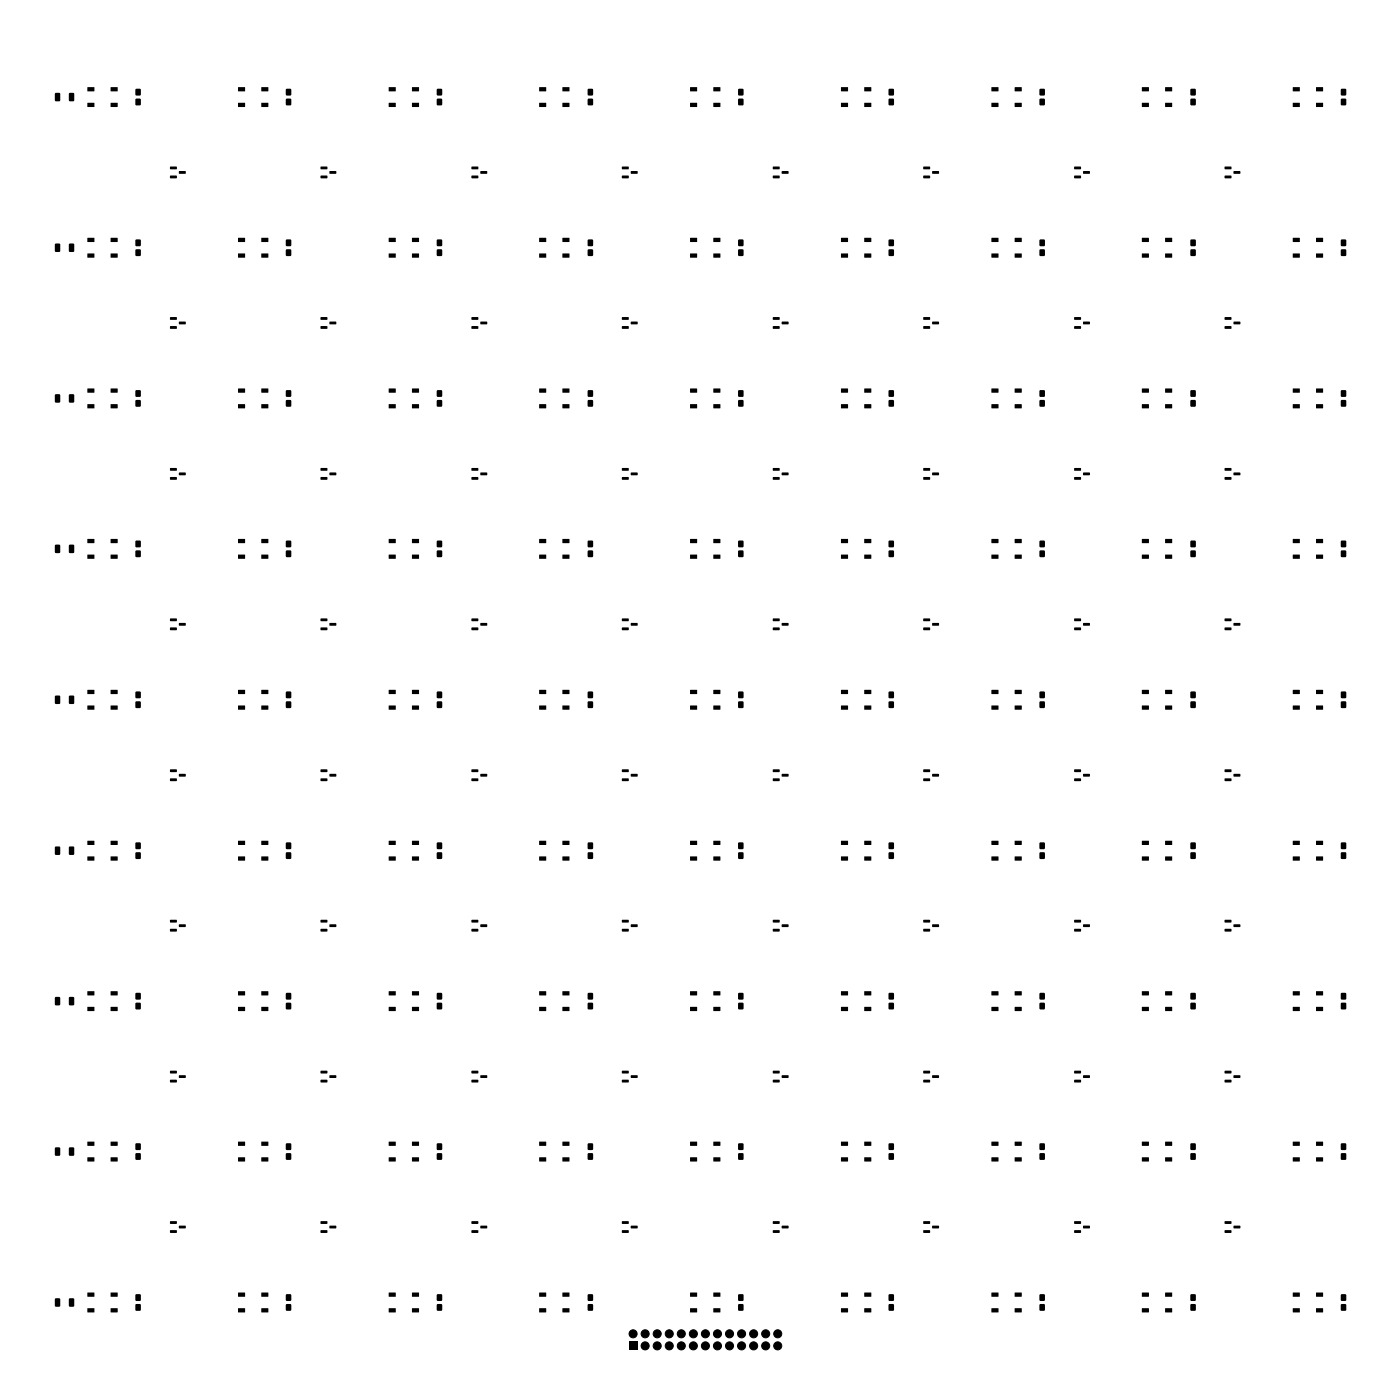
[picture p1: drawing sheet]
<svg xmlns="http://www.w3.org/2000/svg" width="295mm" height="295mm" viewBox="0 0 295 295" stroke-linecap="round" stroke-linejoin="round" font-family="sans-serif">
<g fill="#000">
<path d="M11.6 19.6h.8l.3 .1v1.4l-.2 .2-.7 .1-.2-.2zM14.6 19.6h.8l.2 .1 .1 1.4-.2 .2-.8 .1-.2-.2zM18.4 18.4h1.4l.1 .8h-1.4zM23.3 18.4h1.4l.1 .8h-1.4zM28.6 18.8h1v1.3h-1zM50.2 18.4h1.4v.8h-1.4zM55.1 18.4h1.4v.8h-1.4zM60.3 18.8h1v1.3h-1zM81.9 18.4h1.4l.1 .8h-1.4zM86.8 18.4h1.4l.1 .8h-1.4zM92.1 18.8h1v1.3h-1zM113.6 18.4h1.4l.1 .8h-1.4z"/>
<path d="M118.5 18.4h1.4l.1 .8h-1.4zM123.9 18.8h1v1.3h-1zM145.4 18.4h1.4l.1 .8h-1.4zM150.3 18.4h1.4l.1 .8h-1.4zM155.6 18.8h1v1.3h-1zM177.2 18.4h1.4l.1 .8h-1.4zM182.1 18.4h1.4l.1 .8h-1.4zM187.3 18.8h1v1.3h-1zM208.9 18.4h1.4l.1 .8h-1.4zM213.8 18.4h1.4l.1 .8h-1.4zM219.1 18.8h1v1.3h-1zM240.6 18.4h1.4l.1 .8h-1.4z"/>
<path d="M245.5 18.4h1.4l.1 .8h-1.4zM250.9 18.8h1v1.3h-1zM272.4 18.4h1.4l.1 .8h-1.4zM277.3 18.4h1.4l.1 .8h-1.4zM282.6 18.8h1v1.3h-1zM18.4 21.7h1.4l.1 .8h-1.4zM23.3 21.7h1.4l.1 .8h-1.4zM28.6 20.8h1v1.3h-1zM35.8 35.1h1.4l.1 .5-1.4 .1zM35.8 37h1.4l.1 .5-1.4 .1zM37.7 36.1l1.4-.1v.5l-1.3 .1zM50.2 21.7h1.4v.8h-1.4z"/>
<path d="M55.1 21.7h1.4v.8h-1.4zM60.3 20.8h1v1.3h-1zM67.6 35.1h1.3l.1 .5-1.4 .1zM67.6 37h1.3l.1 .5-1.4 .1zM69.4 36.1l1.4-.1 .1 .5-1.4 .1zM81.9 21.7h1.4l.1 .8h-1.4zM86.8 21.7h1.4l.1 .8h-1.4zM92.1 20.8h1v1.3h-1zM99.4 35.1h1.3l.1 .5-1.4 .1zM99.4 37h1.3l.1 .5-1.4 .1zM101.2 36.1l1.4-.1 .1 .5-1.4 .1zM113.6 21.7h1.4l.1 .8h-1.4z"/>
<path d="M118.5 21.7h1.4l.1 .8h-1.4zM123.9 20.8h1v1.3h-1zM131.1 35.1h1.3l.1 .5-1.4 .1zM131.1 37h1.3l.1 .5-1.4 .1zM132.9 36.1l1.4-.1 .1 .5-1.4 .1zM145.4 21.7h1.4l.1 .8h-1.4zM150.3 21.7h1.4l.1 .8h-1.4zM155.6 20.8h1v1.3h-1zM162.9 35.1h1.3l.1 .5-1.4 .1zM162.9 37h1.3l.1 .5-1.4 .1zM164.7 36.1l1.4-.1 .1 .5-1.4 .1zM177.2 21.7h1.4l.1 .8h-1.4z"/>
<path d="M182.1 21.7h1.4l.1 .8h-1.4zM187.3 20.8h1v1.3h-1zM194.6 35.1h1.3l.1 .5-1.4 .1zM194.6 37h1.3l.1 .5-1.4 .1zM196.4 36.1l1.4-.1 .1 .5-1.4 .1zM208.9 21.7h1.4l.1 .8h-1.4zM213.8 21.7h1.4l.1 .8h-1.4zM219.1 20.8h1v1.3h-1zM226.4 35.1h1.3l.1 .5-1.4 .1zM226.4 37h1.3l.1 .5-1.4 .1zM228.2 36.1l1.4-.1 .1 .5-1.4 .1zM240.6 21.7h1.4l.1 .8h-1.4z"/>
<path d="M245.5 21.7h1.4l.1 .8h-1.4zM250.9 20.8h1v1.3h-1zM258.1 35.1h1.3l.1 .5-1.4 .1zM258.1 37h1.3l.1 .5-1.4 .1zM259.9 36.1l1.4-.1 .1 .5-1.4 .1zM272.4 21.7h1.4l.1 .8h-1.4zM277.3 21.7h1.4l.1 .8h-1.4zM282.6 20.8h1v1.3h-1zM11.6 51.4l.8-.1 .3 .2v1.4l-.2 .2h-.7l-.2-.2zM14.6 51.4l.8-.1 .2 .2 .1 1.4-.2 .2h-.8l-.2-.2zM18.4 50.1h1.4l.1 .8-1.4 .1zM18.4 53.4h1.4l.1 .8-1.4 .1z"/>
<path d="M23.3 53.4h1.4l.1 .8-1.4 .1zM23.3 50.1h1.4l.1 .8-1.4 .1zM28.6 50.5h1v1.3h-1zM28.6 52.6h1v1.3h-1zM50.2 50.1h1.4v.8l-1.4 .1zM50.2 53.4h1.4v.8l-1.4 .1zM55.1 53.4h1.4v.8l-1.4 .1zM55.1 50.1h1.4v.8l-1.4 .1zM60.3 50.5h1v1.3h-1zM60.3 52.6h1v1.3h-1zM81.9 50.1h1.4l.1 .8-1.4 .1zM81.9 53.4h1.4l.1 .8-1.4 .1z"/>
<path d="M86.8 53.4h1.4l.1 .8-1.4 .1zM86.8 50.1h1.4l.1 .8-1.4 .1zM92.1 50.5h1v1.3h-1zM92.1 52.6h1v1.3h-1zM113.6 50.1h1.4l.1 .8-1.4 .1zM113.6 53.4h1.4l.1 .8-1.4 .1zM118.5 53.4h1.4l.1 .8-1.4 .1zM118.5 50.1h1.4l.1 .8-1.4 .1zM123.9 50.5h1v1.3h-1zM123.9 52.6h1v1.3h-1zM145.4 50.1h1.4l.1 .8-1.4 .1zM145.4 53.4h1.4l.1 .8-1.4 .1z"/>
<path d="M150.3 53.4h1.4l.1 .8-1.4 .1zM150.3 50.1h1.4l.1 .8-1.4 .1zM155.6 50.5h1v1.3h-1zM155.6 52.6h1v1.3h-1zM177.2 50.1h1.4l.1 .8-1.4 .1zM177.2 53.4h1.4l.1 .8-1.4 .1zM182.1 53.4h1.4l.1 .8-1.4 .1zM182.1 50.1h1.4l.1 .8-1.4 .1zM187.3 50.5h1v1.3h-1zM187.3 52.6h1v1.3h-1zM208.9 50.1h1.4l.1 .8-1.4 .1zM208.9 53.4h1.4l.1 .8-1.4 .1z"/>
<path d="M213.8 53.4h1.4l.1 .8-1.4 .1zM213.8 50.1h1.4l.1 .8-1.4 .1zM219.1 50.5h1v1.3h-1zM219.1 52.6h1v1.3h-1zM240.6 50.1h1.4l.1 .8-1.4 .1zM240.6 53.4h1.4l.1 .8-1.4 .1zM245.5 53.4h1.4l.1 .8-1.4 .1zM245.5 50.1h1.4l.1 .8-1.4 .1zM250.9 50.5h1v1.3h-1zM250.9 52.6h1v1.3h-1zM272.4 50.1h1.4l.1 .8-1.4 .1zM272.4 53.4h1.4l.1 .8-1.4 .1z"/>
<path d="M277.3 53.4h1.4l.1 .8-1.4 .1zM277.3 50.1h1.4l.1 .8-1.4 .1zM282.6 50.5h1v1.3h-1zM282.6 52.6h1v1.3h-1zM35.8 66.8h1.4l.1 .5-1.4 .1zM35.8 68.7h1.4l.1 .5-1.4 .1zM37.7 67.8h1.4v.5h-1.3zM67.6 66.8h1.3l.1 .5-1.4 .1zM67.6 68.7h1.3l.1 .5-1.4 .1zM69.4 67.8h1.4l.1 .5h-1.4zM99.4 66.8h1.3l.1 .5-1.4 .1zM99.4 68.7h1.3l.1 .5-1.4 .1z"/>
<path d="M101.2 67.8h1.4l.1 .5h-1.4zM131.1 66.8h1.3l.1 .5-1.4 .1zM131.1 68.7h1.3l.1 .5-1.4 .1zM132.9 67.8h1.4l.1 .5h-1.4zM162.9 66.8h1.3l.1 .5-1.4 .1zM162.9 68.7h1.3l.1 .5-1.4 .1zM164.7 67.8h1.4l.1 .5h-1.4zM194.6 66.8h1.3l.1 .5-1.4 .1zM194.6 68.7h1.3l.1 .5-1.4 .1zM196.4 67.8h1.4l.1 .5h-1.4zM226.4 66.8h1.3l.1 .5-1.4 .1zM226.4 68.7h1.3l.1 .5-1.4 .1z"/>
<path d="M228.2 67.8h1.4l.1 .5h-1.4zM258.1 66.8h1.3l.1 .5-1.4 .1zM258.1 68.7h1.3l.1 .5-1.4 .1zM259.9 67.8h1.4l.1 .5h-1.4zM11.6 83.1h.8l.3 .1v1.4l-.2 .2-.7 .1-.2-.2zM14.6 83.1h.8l.2 .1 .1 1.4-.2 .2-.8 .1-.2-.2zM18.4 81.9h1.4l.1 .8h-1.4zM18.4 85.2h1.4l.1 .8h-1.4zM23.3 85.2h1.4l.1 .8h-1.4zM23.3 81.9h1.4l.1 .8h-1.4zM28.6 82.3h1v1.3h-1zM28.6 84.3h1v1.3h-1z"/>
<path d="M35.8 98.6h1.4l.1 .5-1.4 .1zM37.7 99.6h1.4v.5h-1.3zM50.2 81.9h1.4v.8h-1.4zM50.2 85.2h1.4v.8h-1.4zM55.1 85.2h1.4v.8h-1.4zM55.1 81.9h1.4v.8h-1.4zM60.3 82.3h1v1.3h-1zM60.3 84.3h1v1.3h-1zM67.6 98.6h1.3l.1 .5-1.4 .1zM69.4 99.6h1.4l.1 .5h-1.4zM81.9 81.9h1.4l.1 .8h-1.4zM81.9 85.2h1.4l.1 .8h-1.4z"/>
<path d="M86.8 85.2h1.4l.1 .8h-1.4zM86.8 81.9h1.4l.1 .8h-1.4zM92.1 82.3h1v1.3h-1zM92.1 84.3h1v1.3h-1zM99.4 98.6h1.3l.1 .5-1.4 .1zM101.2 99.6h1.4l.1 .5h-1.4zM113.6 81.9h1.4l.1 .8h-1.4zM113.6 85.2h1.4l.1 .8h-1.4zM118.5 85.2h1.4l.1 .8h-1.4zM118.5 81.9h1.4l.1 .8h-1.4zM123.9 82.3h1v1.3h-1zM123.9 84.3h1v1.3h-1z"/>
<path d="M131.1 98.6h1.3l.1 .5-1.4 .1zM132.9 99.6h1.4l.1 .5h-1.4zM145.4 81.9h1.4l.1 .8h-1.4zM145.4 85.2h1.4l.1 .8h-1.4zM150.3 85.2h1.4l.1 .8h-1.4zM150.3 81.9h1.4l.1 .8h-1.4zM155.6 82.3h1v1.3h-1zM155.6 84.3h1v1.3h-1zM162.9 98.6h1.3l.1 .5-1.4 .1zM164.7 99.6h1.4l.1 .5h-1.4zM177.2 81.9h1.4l.1 .8h-1.4zM177.2 85.2h1.4l.1 .8h-1.4z"/>
<path d="M182.1 85.2h1.4l.1 .8h-1.4zM182.1 81.9h1.4l.1 .8h-1.4zM187.3 82.3h1v1.3h-1zM187.3 84.3h1v1.3h-1zM194.6 98.6h1.3l.1 .5-1.4 .1zM196.4 99.6h1.4l.1 .5h-1.4zM208.9 81.9h1.4l.1 .8h-1.4zM208.9 85.2h1.4l.1 .8h-1.4zM213.8 85.2h1.4l.1 .8h-1.4zM213.8 81.9h1.4l.1 .8h-1.4zM219.1 82.3h1v1.3h-1zM219.1 84.3h1v1.3h-1z"/>
<path d="M226.4 98.6h1.3l.1 .5-1.4 .1zM228.2 99.6h1.4l.1 .5h-1.4zM240.6 81.9h1.4l.1 .8h-1.4zM240.6 85.2h1.4l.1 .8h-1.4zM245.5 85.2h1.4l.1 .8h-1.4zM245.5 81.9h1.4l.1 .8h-1.4zM250.9 82.3h1v1.3h-1zM250.9 84.3h1v1.3h-1zM258.1 98.6h1.3l.1 .5-1.4 .1zM259.9 99.6h1.4l.1 .5h-1.4zM272.4 81.9h1.4l.1 .8h-1.4zM272.4 85.2h1.4l.1 .8h-1.4z"/>
<path d="M277.3 85.2h1.4l.1 .8h-1.4zM277.3 81.9h1.4l.1 .8h-1.4zM282.6 82.3h1v1.3h-1zM282.6 84.3h1v1.3h-1zM11.6 114.8h.8l.3 .1v1.4l-.2 .2-.7 .1-.2-.2zM14.6 114.8h.8l.2 .1 .1 1.4-.2 .2-.8 .1-.2-.2zM18.4 113.6h1.4l.1 .8h-1.4zM18.4 116.9h1.4l.1 .8h-1.4zM23.3 116.9h1.4l.1 .8h-1.4zM23.3 113.6h1.4l.1 .8h-1.4zM28.6 114h1v1.3h-1zM28.6 116h1v1.3h-1z"/>
<path d="M35.8 100.5h1.4l.1 .5-1.4 .1zM50.2 113.6h1.4v.8h-1.4zM50.2 116.9h1.4v.8h-1.4zM55.1 116.9h1.4v.8h-1.4zM55.1 113.6h1.4v.8h-1.4zM60.3 114h1v1.3h-1zM60.3 116h1v1.3h-1zM67.6 100.5h1.3l.1 .5-1.4 .1zM81.9 113.6h1.4l.1 .8h-1.4zM81.9 116.9h1.4l.1 .8h-1.4zM86.8 116.9h1.4l.1 .8h-1.4zM86.8 113.6h1.4l.1 .8h-1.4z"/>
<path d="M92.1 114h1v1.3h-1zM92.1 116h1v1.3h-1zM99.4 100.5h1.3l.1 .5-1.4 .1zM113.6 113.6h1.4l.1 .8h-1.4zM113.6 116.9h1.4l.1 .8h-1.4zM118.5 116.9h1.4l.1 .8h-1.4zM118.5 113.6h1.4l.1 .8h-1.4zM123.9 114h1v1.3h-1zM123.9 116h1v1.3h-1zM131.1 100.5h1.3l.1 .5-1.4 .1zM145.4 113.6h1.4l.1 .8h-1.4zM145.4 116.9h1.4l.1 .8h-1.4z"/>
<path d="M150.3 116.9h1.4l.1 .8h-1.4zM150.3 113.6h1.4l.1 .8h-1.4zM155.6 114h1v1.3h-1zM155.6 116h1v1.3h-1zM162.9 100.5h1.3l.1 .5-1.4 .1zM177.2 113.6h1.4l.1 .8h-1.4zM177.2 116.9h1.4l.1 .8h-1.4zM182.1 116.9h1.4l.1 .8h-1.4zM182.1 113.6h1.4l.1 .8h-1.4zM187.3 114h1v1.3h-1zM187.3 116h1v1.3h-1zM194.6 100.5h1.3l.1 .5-1.4 .1z"/>
<path d="M208.9 113.6h1.4l.1 .8h-1.4zM208.9 116.9h1.4l.1 .8h-1.4zM213.8 116.9h1.4l.1 .8h-1.4zM213.8 113.6h1.4l.1 .8h-1.4zM219.1 114h1v1.3h-1zM219.1 116h1v1.3h-1zM226.4 100.5h1.3l.1 .5-1.4 .1zM240.6 113.6h1.4l.1 .8h-1.4zM240.6 116.9h1.4l.1 .8h-1.4zM245.5 116.9h1.4l.1 .8h-1.4zM245.5 113.6h1.4l.1 .8h-1.4zM250.9 114h1v1.3h-1z"/>
<path d="M250.9 116h1v1.3h-1zM258.1 100.5h1.3l.1 .5-1.4 .1zM272.4 113.6h1.4l.1 .8h-1.4zM272.4 116.9h1.4l.1 .8h-1.4zM277.3 116.9h1.4l.1 .8h-1.4zM277.3 113.6h1.4l.1 .8h-1.4zM282.6 114h1v1.3h-1zM282.6 116h1v1.3h-1zM35.8 130.3h1.4l.1 .5-1.4 .1zM35.8 132.2h1.4l.1 .5-1.4 .1zM37.7 131.3h1.4v.5h-1.3zM67.6 130.3h1.3l.1 .5-1.4 .1z"/>
<path d="M67.6 132.2h1.3l.1 .5-1.4 .1zM69.4 131.3h1.4l.1 .5h-1.4zM99.4 130.3h1.3l.1 .5-1.4 .1zM99.4 132.2h1.3l.1 .5-1.4 .1zM101.2 131.3h1.4l.1 .5h-1.4zM131.1 130.3h1.3l.1 .5-1.4 .1zM131.1 132.2h1.3l.1 .5-1.4 .1zM132.9 131.3h1.4l.1 .5h-1.4zM162.9 130.3h1.3l.1 .5-1.4 .1zM162.9 132.2h1.3l.1 .5-1.4 .1zM164.7 131.3h1.4l.1 .5h-1.4zM194.6 130.3h1.3l.1 .5-1.4 .1z"/>
<path d="M194.6 132.2h1.3l.1 .5-1.4 .1zM196.4 131.3h1.4l.1 .5h-1.4zM226.4 130.3h1.3l.1 .5-1.4 .1zM226.4 132.2h1.3l.1 .5-1.4 .1zM228.2 131.3h1.4l.1 .5h-1.4zM258.1 130.3h1.3l.1 .5-1.4 .1zM258.1 132.2h1.3l.1 .5-1.4 .1zM259.9 131.3h1.4l.1 .5h-1.4zM11.6 146.6h.8l.3 .1v1.4l-.2 .2-.7 .1-.2-.2zM14.6 146.6h.8l.2 .1 .1 1.4-.2 .2-.8 .1-.2-.2zM18.4 145.4h1.4l.1 .8h-1.4zM18.4 148.7h1.4l.1 .8h-1.4z"/>
<path d="M23.3 148.7h1.4l.1 .8h-1.4zM23.3 145.4h1.4l.1 .8h-1.4zM28.6 145.8h1v1.3h-1zM28.6 147.8h1v1.3h-1zM50.2 145.4h1.4v.8h-1.4zM50.2 148.7h1.4v.8h-1.4zM55.1 148.7h1.4v.8h-1.4zM55.1 145.4h1.4v.8h-1.4zM60.3 145.8h1v1.3h-1zM60.3 147.8h1v1.3h-1zM81.9 145.4h1.4l.1 .8h-1.4zM81.9 148.7h1.4l.1 .8h-1.4z"/>
<path d="M86.8 148.7h1.4l.1 .8h-1.4zM86.8 145.4h1.4l.1 .8h-1.4zM92.1 145.8h1v1.3h-1zM92.1 147.8h1v1.3h-1zM113.6 145.4h1.4l.1 .8h-1.4zM113.6 148.7h1.4l.1 .8h-1.4zM118.5 148.7h1.4l.1 .8h-1.4zM118.5 145.4h1.4l.1 .8h-1.4zM123.9 145.8h1v1.3h-1zM123.9 147.8h1v1.3h-1zM145.4 145.4h1.4l.1 .8h-1.4zM145.4 148.7h1.4l.1 .8h-1.4z"/>
<path d="M150.3 148.7h1.4l.1 .8h-1.4zM150.3 145.4h1.4l.1 .8h-1.4zM155.6 145.8h1v1.3h-1zM155.6 147.8h1v1.3h-1zM177.2 145.4h1.4l.1 .8h-1.4zM177.2 148.7h1.4l.1 .8h-1.4zM182.1 148.7h1.4l.1 .8h-1.4zM182.1 145.4h1.4l.1 .8h-1.4zM187.3 145.8h1v1.3h-1zM187.3 147.8h1v1.3h-1zM208.9 145.4h1.4l.1 .8h-1.4zM208.9 148.7h1.4l.1 .8h-1.4z"/>
<path d="M213.8 148.7h1.4l.1 .8h-1.4zM213.8 145.4h1.4l.1 .8h-1.4zM219.1 145.8h1v1.3h-1zM219.1 147.8h1v1.3h-1zM240.6 145.4h1.4l.1 .8h-1.4zM240.6 148.7h1.4l.1 .8h-1.4zM245.5 148.7h1.4l.1 .8h-1.4zM245.5 145.4h1.4l.1 .8h-1.4zM250.9 145.8h1v1.3h-1zM250.9 147.8h1v1.3h-1zM272.4 145.4h1.4l.1 .8h-1.4zM272.4 148.7h1.4l.1 .8h-1.4z"/>
<path d="M277.3 148.7h1.4l.1 .8h-1.4zM277.3 145.4h1.4l.1 .8h-1.4zM282.6 145.8h1v1.3h-1zM282.6 147.8h1v1.3h-1zM11.6 178.4h.8l.3 .1v1.4l-.2 .2-.7 .1-.2-.2zM14.6 178.4h.8l.2 .1 .1 1.4-.2 .2-.8 .1-.2-.2zM18.4 177.2h1.4l.1 .8h-1.4zM23.3 177.2h1.4l.1 .8h-1.4zM28.6 177.6h1v1.3h-1zM28.6 179.6h1v1.3h-1zM35.8 162.1h1.4l.1 .5-1.4 .1zM35.8 164h1.4l.1 .5-1.4 .1z"/>
<path d="M37.7 163.1h1.4v.5h-1.3zM50.2 177.2h1.4v.8h-1.4zM55.1 177.2h1.4v.8h-1.4zM60.3 177.6h1v1.3h-1zM60.3 179.6h1v1.3h-1zM67.6 162.1h1.3l.1 .5-1.4 .1zM67.6 164h1.3l.1 .5-1.4 .1zM69.4 163.1h1.4l.1 .5h-1.4zM81.9 177.2h1.4l.1 .8h-1.4zM86.8 177.2h1.4l.1 .8h-1.4zM92.1 177.6h1v1.3h-1zM92.1 179.6h1v1.3h-1z"/>
<path d="M99.4 162.1h1.3l.1 .5-1.4 .1zM99.4 164h1.3l.1 .5-1.4 .1zM101.2 163.1h1.4l.1 .5h-1.4zM113.6 177.2h1.4l.1 .8h-1.4zM118.5 177.2h1.4l.1 .8h-1.4zM123.9 177.6h1v1.3h-1zM123.9 179.6h1v1.3h-1zM131.1 162.1h1.3l.1 .5-1.4 .1zM131.1 164h1.3l.1 .5-1.4 .1zM132.9 163.1h1.4l.1 .5h-1.4zM145.4 177.2h1.4l.1 .8h-1.4zM150.3 177.2h1.4l.1 .8h-1.4z"/>
<path d="M155.6 177.6h1v1.3h-1zM155.6 179.6h1v1.3h-1zM162.9 162.1h1.3l.1 .5-1.4 .1zM162.9 164h1.3l.1 .5-1.4 .1zM164.7 163.1h1.4l.1 .5h-1.4zM177.2 177.2h1.4l.1 .8h-1.4zM182.1 177.2h1.4l.1 .8h-1.4zM187.3 177.6h1v1.3h-1zM187.3 179.6h1v1.3h-1zM194.6 162.1h1.3l.1 .5-1.4 .1zM194.6 164h1.3l.1 .5-1.4 .1zM196.4 163.1h1.4l.1 .5h-1.4z"/>
<path d="M208.9 177.2h1.4l.1 .8h-1.4zM213.8 177.2h1.4l.1 .8h-1.4zM219.1 177.6h1v1.3h-1zM219.1 179.6h1v1.3h-1zM226.4 162.1h1.3l.1 .5-1.4 .1zM226.4 164h1.3l.1 .5-1.4 .1zM228.2 163.1h1.4l.1 .5h-1.4zM240.6 177.2h1.4l.1 .8h-1.4zM245.5 177.2h1.4l.1 .8h-1.4zM250.9 177.6h1v1.3h-1zM250.9 179.6h1v1.3h-1zM258.1 162.1h1.3l.1 .5-1.4 .1z"/>
<path d="M258.1 164h1.3l.1 .5-1.4 .1zM259.9 163.1h1.4l.1 .5h-1.4zM272.4 177.2h1.4l.1 .8h-1.4zM277.3 177.2h1.4l.1 .8h-1.4zM282.6 177.6h1v1.3h-1zM282.6 179.6h1v1.3h-1zM18.4 180.5h1.4l.1 .8h-1.4zM23.3 180.5h1.4l.1 .8h-1.4zM35.8 193.8h1.4l.1 .5-1.4 .1zM35.8 195.7h1.4l.1 .5-1.4 .1zM37.7 194.8h1.4v.5h-1.3zM50.2 180.5h1.4v.8h-1.4z"/>
<path d="M55.1 180.5h1.4v.8h-1.4zM67.6 193.8h1.3l.1 .5-1.4 .1zM67.6 195.7h1.3l.1 .5-1.4 .1zM69.4 194.8h1.4l.1 .5h-1.4zM81.9 180.5h1.4l.1 .8h-1.4zM86.8 180.5h1.4l.1 .8h-1.4zM99.4 193.8h1.3l.1 .5-1.4 .1zM99.4 195.7h1.3l.1 .5-1.4 .1zM101.2 194.8h1.4l.1 .5h-1.4zM113.6 180.5h1.4l.1 .8h-1.4zM118.5 180.5h1.4l.1 .8h-1.4zM131.1 193.8h1.3l.1 .5-1.4 .1z"/>
<path d="M131.1 195.7h1.3l.1 .5-1.4 .1zM132.9 194.8h1.4l.1 .5h-1.4zM145.4 180.5h1.4l.1 .8h-1.4zM150.3 180.5h1.4l.1 .8h-1.4zM162.9 193.8h1.3l.1 .5-1.4 .1zM162.9 195.7h1.3l.1 .5-1.4 .1zM164.7 194.8h1.4l.1 .5h-1.4zM177.2 180.5h1.4l.1 .8h-1.4zM182.1 180.5h1.4l.1 .8h-1.4zM194.6 193.8h1.3l.1 .5-1.4 .1zM194.6 195.7h1.3l.1 .5-1.4 .1zM196.4 194.8h1.4l.1 .5h-1.4z"/>
<path d="M208.9 180.5h1.4l.1 .8h-1.4zM213.8 180.5h1.4l.1 .8h-1.4zM226.4 193.8h1.3l.1 .5-1.4 .1zM226.4 195.7h1.3l.1 .5-1.4 .1zM228.2 194.8h1.4l.1 .5h-1.4zM240.6 180.5h1.4l.1 .8h-1.4zM245.5 180.5h1.4l.1 .8h-1.4zM258.1 193.8h1.3l.1 .5-1.4 .1zM258.1 195.7h1.3l.1 .5-1.4 .1zM259.9 194.8h1.4l.1 .5h-1.4zM272.4 180.5h1.4l.1 .8h-1.4zM277.3 180.5h1.4l.1 .8h-1.4z"/>
<path d="M11.6 210.1h.8l.3 .1v1.4l-.2 .2-.7 .1-.2-.2zM14.6 210.1h.8l.2 .1 .1 1.4-.2 .2-.8 .1-.2-.2zM18.4 208.9h1.4l.1 .8h-1.4zM18.4 212.2h1.4l.1 .8h-1.4zM23.3 212.2h1.4l.1 .8h-1.4zM23.3 208.9h1.4l.1 .8h-1.4zM28.6 209.3h1v1.3h-1zM28.6 211.3h1v1.3h-1zM50.2 208.9h1.4v.8h-1.4zM50.2 212.2h1.4v.8h-1.4zM55.1 212.2h1.4v.8h-1.4zM55.1 208.9h1.4v.8h-1.4z"/>
<path d="M60.3 209.3h1v1.3h-1zM60.3 211.3h1v1.3h-1zM81.9 208.9h1.4l.1 .8h-1.4zM81.9 212.2h1.4l.1 .8h-1.4zM86.8 212.2h1.4l.1 .8h-1.4zM86.8 208.9h1.4l.1 .8h-1.4zM92.1 209.3h1v1.3h-1zM92.1 211.3h1v1.3h-1zM113.6 208.9h1.4l.1 .8h-1.4zM113.6 212.2h1.4l.1 .8h-1.4zM118.5 212.2h1.4l.1 .8h-1.4zM118.5 208.9h1.4l.1 .8h-1.4z"/>
<path d="M123.9 209.3h1v1.3h-1zM123.9 211.3h1v1.3h-1zM145.4 208.9h1.4l.1 .8h-1.4zM145.4 212.2h1.4l.1 .8h-1.4zM150.3 212.2h1.4l.1 .8h-1.4zM150.3 208.9h1.4l.1 .8h-1.4zM155.6 209.3h1v1.3h-1zM155.6 211.3h1v1.3h-1zM177.2 208.9h1.4l.1 .8h-1.4zM177.2 212.2h1.4l.1 .8h-1.4zM182.1 212.2h1.4l.1 .8h-1.4zM182.1 208.9h1.4l.1 .8h-1.4z"/>
<path d="M187.3 209.3h1v1.3h-1zM187.3 211.3h1v1.3h-1zM208.9 208.9h1.4l.1 .8h-1.4zM208.9 212.2h1.4l.1 .8h-1.4zM213.8 212.2h1.4l.1 .8h-1.4zM213.8 208.9h1.4l.1 .8h-1.4zM219.1 209.3h1v1.3h-1zM219.1 211.3h1v1.3h-1zM240.6 208.9h1.4l.1 .8h-1.4zM240.6 212.2h1.4l.1 .8h-1.4zM245.5 212.2h1.4l.1 .8h-1.4zM245.5 208.9h1.4l.1 .8h-1.4z"/>
<path d="M250.9 209.3h1v1.3h-1zM250.9 211.3h1v1.3h-1zM272.4 208.9h1.4l.1 .8h-1.4zM272.4 212.2h1.4l.1 .8h-1.4zM277.3 212.2h1.4l.1 .8h-1.4zM277.3 208.9h1.4l.1 .8h-1.4zM282.6 209.3h1v1.3h-1zM282.6 211.3h1v1.3h-1zM35.8 225.6h1.4l.1 .5-1.4 .1zM35.8 227.5h1.4l.1 .5-1.4 .1zM37.7 226.6h1.4v.5h-1.3zM67.6 225.6h1.3l.1 .5-1.4 .1z"/>
<path d="M67.6 227.5h1.3l.1 .5-1.4 .1zM69.4 226.6h1.4l.1 .5h-1.4zM99.4 225.6h1.3l.1 .5-1.4 .1zM99.4 227.5h1.3l.1 .5-1.4 .1zM101.2 226.6h1.4l.1 .5h-1.4zM131.1 225.6h1.3l.1 .5-1.4 .1zM131.1 227.5h1.3l.1 .5-1.4 .1zM132.9 226.6h1.4l.1 .5h-1.4zM162.9 225.6h1.3l.1 .5-1.4 .1zM162.9 227.5h1.3l.1 .5-1.4 .1zM164.7 226.6h1.4l.1 .5h-1.4zM194.6 225.6h1.3l.1 .5-1.4 .1z"/>
<path d="M194.6 227.5h1.3l.1 .5-1.4 .1zM196.4 226.6h1.4l.1 .5h-1.4zM226.4 225.6h1.3l.1 .5-1.4 .1zM226.4 227.5h1.3l.1 .5-1.4 .1zM228.2 226.6h1.4l.1 .5h-1.4zM258.1 225.6h1.3l.1 .5-1.4 .1zM258.1 227.5h1.3l.1 .5-1.4 .1zM259.9 226.6h1.4l.1 .5h-1.4zM11.6 241.8h.8l.3 .1v1.4l-.2 .2-.7 .1-.2-.2zM14.6 241.8h.8l.2 .1 .1 1.4-.2 .2-.8 .1-.2-.2zM18.4 240.6h1.4l.1 .8h-1.4zM18.4 243.9h1.4l.1 .8h-1.4z"/>
<path d="M23.3 243.9h1.4l.1 .8h-1.4zM23.3 240.6h1.4l.1 .8h-1.4zM28.6 241h1v1.3h-1zM28.6 243h1v1.3h-1zM35.8 257.3h1.4l.1 .5-1.4 .1zM35.8 259.2h1.4l.1 .5-1.4 .1zM37.7 258.3h1.4v.5h-1.3zM50.2 240.6h1.4v.8h-1.4zM50.2 243.9h1.4v.8h-1.4zM55.1 243.9h1.4v.8h-1.4zM55.1 240.6h1.4v.8h-1.4zM60.3 241h1v1.3h-1z"/>
<path d="M60.3 243h1v1.3h-1zM67.6 257.3h1.3l.1 .5-1.4 .1zM67.6 259.2h1.3l.1 .5-1.4 .1zM69.4 258.3h1.4l.1 .5h-1.4zM81.9 240.6h1.4l.1 .8h-1.4zM81.9 243.9h1.4l.1 .8h-1.4zM86.8 243.9h1.4l.1 .8h-1.4zM86.8 240.6h1.4l.1 .8h-1.4zM92.1 241h1v1.3h-1zM92.1 243h1v1.3h-1zM99.4 257.3h1.3l.1 .5-1.4 .1zM99.4 259.2h1.3l.1 .5-1.4 .1z"/>
<path d="M101.2 258.3h1.4l.1 .5h-1.4zM113.6 240.6h1.4l.1 .8h-1.4zM113.6 243.9h1.4l.1 .8h-1.4zM118.5 243.9h1.4l.1 .8h-1.4zM118.5 240.6h1.4l.1 .8h-1.4zM123.9 241h1v1.3h-1zM123.9 243h1v1.3h-1zM131.1 257.3h1.3l.1 .5-1.4 .1zM131.1 259.2h1.3l.1 .5-1.4 .1zM132.9 258.3h1.4l.1 .5h-1.4zM145.4 240.6h1.4l.1 .8h-1.4zM145.4 243.9h1.4l.1 .8h-1.4z"/>
<path d="M150.3 243.9h1.4l.1 .8h-1.4zM150.3 240.6h1.4l.1 .8h-1.4zM155.6 241h1v1.3h-1zM155.6 243h1v1.3h-1zM162.9 257.3h1.3l.1 .5-1.4 .1zM162.9 259.2h1.3l.1 .5-1.4 .1zM164.7 258.3h1.4l.1 .5h-1.4zM177.2 240.6h1.4l.1 .8h-1.4zM177.2 243.9h1.4l.1 .8h-1.4zM182.1 243.9h1.4l.1 .8h-1.4zM182.1 240.6h1.4l.1 .8h-1.4zM187.3 241h1v1.3h-1z"/>
<path d="M187.3 243h1v1.3h-1zM194.6 257.3h1.3l.1 .5-1.4 .1zM194.6 259.2h1.3l.1 .5-1.4 .1zM196.4 258.3h1.4l.1 .5h-1.4zM208.9 240.6h1.4l.1 .8h-1.4zM208.9 243.9h1.4l.1 .8h-1.4zM213.8 243.9h1.4l.1 .8h-1.4zM213.8 240.6h1.4l.1 .8h-1.4zM219.1 241h1v1.3h-1zM219.1 243h1v1.3h-1zM226.4 257.3h1.3l.1 .5-1.4 .1zM226.4 259.2h1.3l.1 .5-1.4 .1z"/>
<path d="M228.2 258.3h1.4l.1 .5h-1.4zM240.6 240.6h1.4l.1 .8h-1.4zM240.6 243.9h1.4l.1 .8h-1.4zM245.5 243.9h1.4l.1 .8h-1.4zM245.5 240.6h1.4l.1 .8h-1.4zM250.9 241h1v1.3h-1zM250.9 243h1v1.3h-1zM258.1 257.3h1.3l.1 .5-1.4 .1zM258.1 259.2h1.3l.1 .5-1.4 .1zM259.9 258.3h1.4l.1 .5h-1.4zM272.4 240.6h1.4l.1 .8h-1.4zM272.4 243.9h1.4l.1 .8h-1.4z"/>
<path d="M277.3 243.9h1.4l.1 .8h-1.4zM277.3 240.6h1.4l.1 .8h-1.4zM282.6 241h1v1.3h-1zM282.6 243h1v1.3h-1zM11.6 273.6h.8l.3 .1v1.4l-.2 .2-.7 .1-.2-.2zM14.6 273.6h.8l.2 .1 .1 1.4-.2 .2-.8 .1-.2-.2zM18.4 272.4h1.4l.1 .8h-1.4zM18.4 275.7h1.4l.1 .8h-1.4zM23.3 275.7h1.4l.1 .8h-1.4zM23.3 272.4h1.4l.1 .8h-1.4zM28.6 272.8h1v1.3h-1zM28.6 274.8h1v1.3h-1z"/>
<path d="M50.2 272.4h1.4v.8h-1.4zM50.2 275.7h1.4v.8h-1.4zM55.1 275.7h1.4v.8h-1.4zM55.1 272.4h1.4v.8h-1.4zM60.3 272.8h1v1.3h-1zM60.3 274.8h1v1.3h-1zM81.9 272.4h1.4l.1 .8h-1.4zM81.9 275.7h1.4l.1 .8h-1.4zM86.8 275.7h1.4l.1 .8h-1.4zM86.8 272.4h1.4l.1 .8h-1.4zM92.1 272.8h1v1.3h-1zM92.1 274.8h1v1.3h-1z"/>
<path d="M113.6 272.4h1.4l.1 .8h-1.4zM113.6 275.7h1.4l.1 .8h-1.4zM118.5 275.7h1.4l.1 .8h-1.4zM118.5 272.4h1.4l.1 .8h-1.4zM123.9 272.8h1v1.3h-1zM123.9 274.8h1v1.3h-1zM145.4 272.4h1.4l.1 .8h-1.4zM145.4 275.7h1.4l.1 .8h-1.4zM150.3 275.7h1.4l.1 .8h-1.4zM150.3 272.4h1.4l.1 .8h-1.4zM155.6 272.8h1v1.3h-1zM155.6 274.8h1v1.3h-1z"/>
<path d="M177.2 272.4h1.4l.1 .8h-1.4zM177.2 275.7h1.4l.1 .8h-1.4zM182.1 275.7h1.4l.1 .8h-1.4zM182.1 272.4h1.4l.1 .8h-1.4zM187.3 272.8h1v1.3h-1zM187.3 274.8h1v1.3h-1zM208.9 272.4h1.4l.1 .8h-1.4zM208.9 275.7h1.4l.1 .8h-1.4zM213.8 275.7h1.4l.1 .8h-1.4zM213.8 272.4h1.4l.1 .8h-1.4zM219.1 272.8h1v1.3h-1zM219.1 274.8h1v1.3h-1z"/>
<path d="M240.6 272.4h1.4l.1 .8h-1.4zM240.6 275.7h1.4l.1 .8h-1.4zM245.5 275.7h1.4l.1 .8h-1.4zM245.5 272.4h1.4l.1 .8h-1.4zM250.9 272.8h1v1.3h-1zM250.9 274.8h1v1.3h-1zM272.4 272.4h1.4l.1 .8h-1.4zM272.4 275.7h1.4l.1 .8h-1.4zM277.3 275.7h1.4l.1 .8h-1.4zM277.3 272.4h1.4l.1 .8h-1.4zM282.6 272.8h1v1.3h-1zM282.6 274.8h1v1.3h-1z"/>
<path d="M132.5 282.7h1.8v1.7h-1.8z"/>
</g>
<g fill="#000" stroke="#000" stroke-width=".21">
<circle cx="133.4" cy="281.1" r=".85"/>
<circle cx="135.9" cy="281.1" r=".85"/>
<circle cx="135.9" cy="283.6" r=".85"/>
<circle cx="138.5" cy="283.6" r=".85"/>
<circle cx="138.5" cy="281.1" r=".85"/>
<circle cx="141" cy="281.1" r=".85"/>
<circle cx="141" cy="283.6" r=".85"/>
<circle cx="143.6" cy="283.6" r=".85"/>
<circle cx="143.6" cy="281.1" r=".85"/>
<circle cx="146.1" cy="281.1" r=".85"/>
<circle cx="146.1" cy="283.6" r=".85"/>
<circle cx="148.6" cy="281.1" r=".85"/>
<circle cx="148.6" cy="283.6" r=".85"/>
<circle cx="151.2" cy="283.6" r=".85"/>
<circle cx="151.2" cy="281.1" r=".85"/>
<circle cx="153.7" cy="281.1" r=".85"/>
<circle cx="153.7" cy="283.6" r=".85"/>
<circle cx="156.3" cy="281.1" r=".85"/>
<circle cx="156.3" cy="283.6" r=".85"/>
<circle cx="158.8" cy="283.6" r=".85"/>
<circle cx="158.8" cy="281.1" r=".85"/>
<circle cx="161.3" cy="281.1" r=".85"/>
<circle cx="161.3" cy="283.6" r=".85"/>
<circle cx="163.9" cy="281.1" r=".85"/>
<circle cx="163.9" cy="283.6" r=".85"/>
</g>
</svg>
